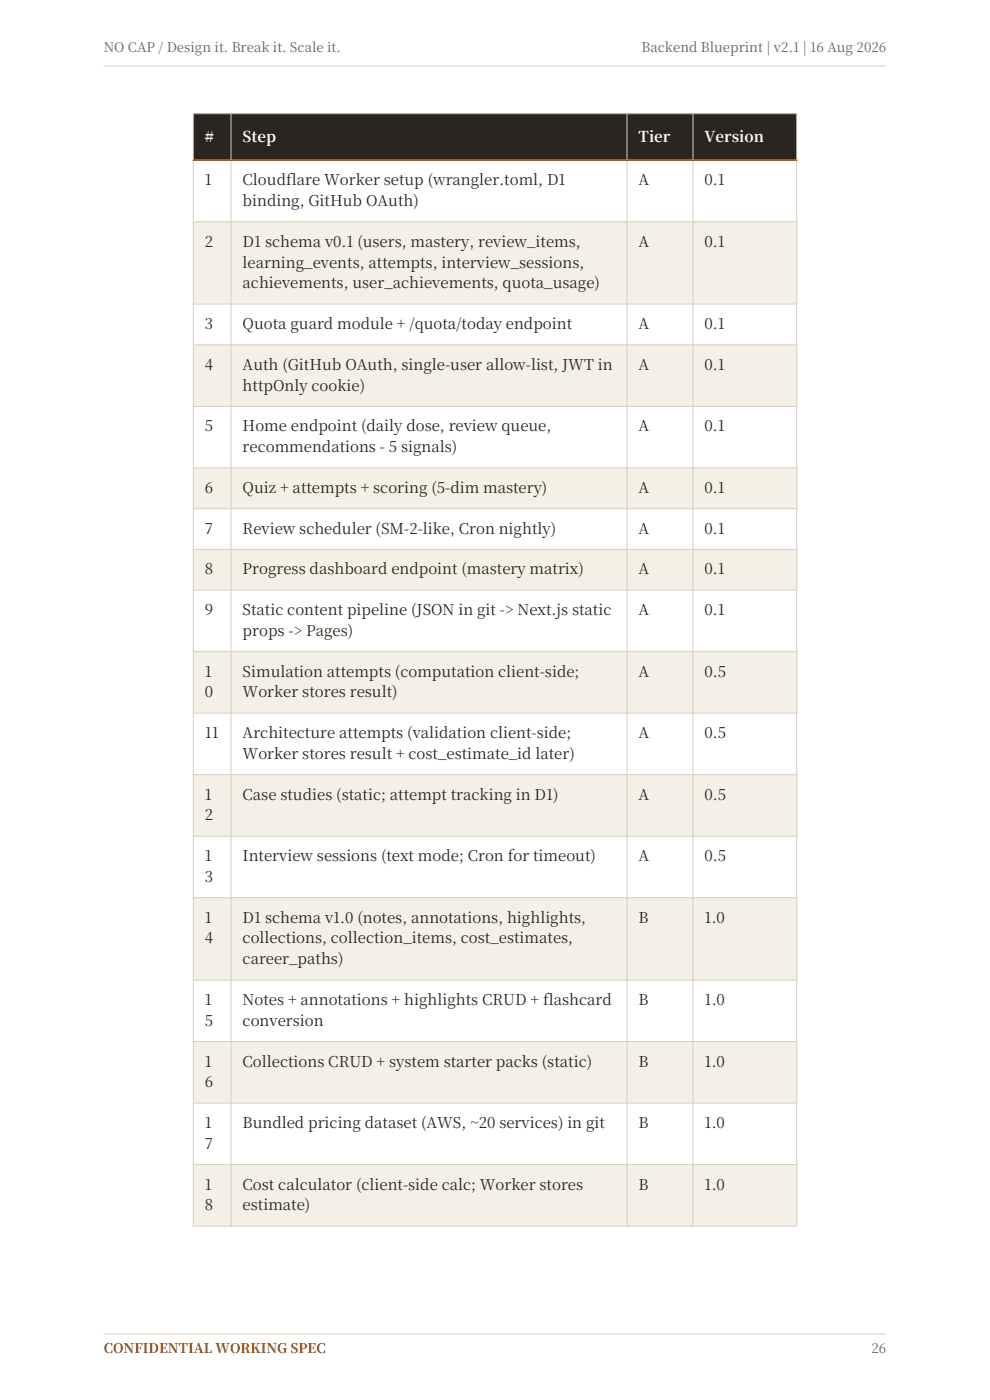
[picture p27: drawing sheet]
<svg xmlns="http://www.w3.org/2000/svg" width="210mm" height="297mm" viewBox="0 0 210 297" stroke-linecap="round" stroke-linejoin="round" font-family="sans-serif">
<defs><g id="words">
<g font-size="3.2" fill="#faf7f2">
<text x="43.5" y="30.1">#</text>
<text x="51.5" y="30.1">Step</text>
<text x="135.5" y="30.1">Tier</text>
<text x="149.5" y="30.1">Version</text>
</g>
<g font-size="3.2" fill="#2a2520">
<text x="43.5" y="39.3">1</text>
<text x="51.5" y="39.3">Cloudflare Worker setup (wrangler.toml, D1</text>
<text x="135.5" y="39.3">A</text>
<text x="149.5" y="39.3">0.1</text>
<text x="51.5" y="43.7">binding, GitHub OAuth)</text>
<text x="43.5" y="52.3">2</text>
<text x="51.5" y="52.3">D1 schema v0.1 (users, mastery, review_items,</text>
<text x="135.5" y="52.3">A</text>
<text x="149.5" y="52.3">0.1</text>
<text x="51.5" y="56.7">learning_events, attempts, interview_sessions,</text>
<text x="51.5" y="61.2">achievements, user_achievements, quota_usage)</text>
<text x="43.5" y="69.8">3</text>
<text x="51.5" y="69.8">Quota guard module + /quota/today endpoint</text>
<text x="135.5" y="69.8">A</text>
<text x="149.5" y="69.8">0.1</text>
<text x="43.5" y="78.4">4</text>
<text x="51.5" y="78.4">Auth (GitHub OAuth, single-user allow-list, JWT in</text>
<text x="51.5" y="82.9">httpOnly cookie)</text>
<text x="135.5" y="78.4">A</text>
<text x="149.5" y="78.4">0.1</text>
<text x="43.5" y="91.5">5</text>
<text x="51.5" y="91.5">Home endpoint (daily dose, review queue,</text>
<text x="51.5" y="95.9">recommendations - 5 signals)</text>
<text x="135.5" y="91.5">A</text>
<text x="149.5" y="91.5">0.1</text>
<text x="43.5" y="104.5">6</text>
<text x="51.5" y="104.5">Quiz + attempts + scoring (5-dim mastery)</text>
<text x="135.5" y="104.5">A</text>
<text x="149.5" y="104.5">0.1</text>
<text x="43.5" y="113.2">7</text>
<text x="51.5" y="113.2">Review scheduler (SM-2-like, Cron nightly)</text>
<text x="135.5" y="113.2">A</text>
<text x="149.5" y="113.2">0.1</text>
<text x="43.5" y="121.8">8</text>
<text x="51.5" y="121.8">Progress dashboard endpoint (mastery matrix)</text>
<text x="135.5" y="121.8">A</text>
<text x="149.5" y="121.8">0.1</text>
<text x="43.5" y="130.5">9</text>
<text x="51.5" y="130.5">Static content pipeline (JSON in git -&gt; Next.js static</text>
<text x="135.5" y="130.5">A</text>
<text x="149.5" y="130.5">0.1</text>
<text x="51.5" y="134.9">props -&gt; Pages)</text>
<text x="43.5" y="143.5">1</text>
<text x="51.5" y="143.5">Simulation attempts (computation client-side;</text>
<text x="135.5" y="143.5">A</text>
<text x="149.5" y="143.5">0.5</text>
<text x="43.5" y="147.9">0</text>
<text x="51.5" y="147.9">Worker stores result)</text>
<text x="43.5" y="156.6">11</text>
<text x="51.5" y="156.6">Architecture attempts (validation client-side;</text>
<text x="51.5" y="161">Worker stores result + cost_estimate_id later)</text>
<text x="135.5" y="156.6">A</text>
<text x="149.5" y="156.6">0.5</text>
<text x="43.5" y="169.6">1</text>
<text x="51.5" y="169.6">Case studies (static; attempt tracking in D1)</text>
<text x="135.5" y="169.6">A</text>
<text x="149.5" y="169.6">0.5</text>
<text x="43.5" y="174">2</text>
<text x="43.5" y="182.7">1</text>
<text x="51.5" y="182.7">Interview sessions (text mode; Cron for timeout)</text>
<text x="135.5" y="182.7">A</text>
<text x="149.5" y="182.7">0.5</text>
<text x="43.5" y="187.1">3</text>
<text x="43.5" y="195.7">1</text>
<text x="51.5" y="195.7">D1 schema v1.0 (notes, annotations, highlights,</text>
<text x="135.5" y="195.7">B</text>
<text x="149.5" y="195.7">1.0</text>
<text x="43.5" y="200.2">4</text>
<text x="51.5" y="200.2">collections, collection_items, cost_estimates,</text>
<text x="51.5" y="204.6">career_paths)</text>
<text x="43.5" y="213.2">1</text>
<text x="51.5" y="213.2">Notes + annotations + highlights CRUD + flashcard</text>
<text x="135.5" y="213.2">B</text>
<text x="149.5" y="213.2">1.0</text>
<text x="43.5" y="217.6">5</text>
<text x="51.5" y="217.6">conversion</text>
<text x="43.5" y="226.3">1</text>
<text x="51.5" y="226.3">Collections CRUD + system starter packs (static)</text>
<text x="135.5" y="226.3">B</text>
<text x="149.5" y="226.3">1.0</text>
<text x="43.5" y="230.7">6</text>
<text x="43.5" y="239.3">1</text>
<text x="51.5" y="239.3">Bundled pricing dataset (AWS, ~20 services) in git</text>
<text x="135.5" y="239.3">B</text>
<text x="149.5" y="239.3">1.0</text>
<text x="43.5" y="243.7">7</text>
<text x="43.5" y="252.4">1</text>
<text x="43.5" y="256.8">8</text>
<text x="51.5" y="252.4">Cost calculator (client-side calc; Worker stores</text>
<text x="51.5" y="256.8">estimate)</text>
<text x="135.5" y="252.4">B</text>
<text x="149.5" y="252.4">1.0</text>
</g>
<g font-size="2.8" fill="#6b6259">
<text x="22" y="11">NO CAP / Design it. Break it. Scale it.</text>
<text x="136.1" y="11">Backend Blueprint | v2.1 | 16 Aug 2026</text>
<text x="184.9" y="287">26</text>
</g>
<text font-size="2.8" fill="#b45309" x="22" y="287">CONFIDENTIAL WORKING SPEC</text>
</g></defs>
<path d="M22 14h166M22 283h166" fill="none" stroke="#d6cfc0" stroke-width=".21"/>
<path d="M41 24.1h128v9.9h-128z" fill-rule="evenodd" fill="#2a2520"/>
<g fill="#f5f0e6">
<path d="M41 47h128v17.5h-128z" fill-rule="evenodd"/>
<path d="M41 73.2h128v13h-128z" fill-rule="evenodd"/>
<path d="M41 99.3h128v8.6h-128z" fill-rule="evenodd"/>
<path d="M41 116.5h128v8.7h-128z" fill-rule="evenodd"/>
<path d="M41 138.2h128v13.1h-128z" fill-rule="evenodd"/>
<path d="M41 164.3h128v13.1h-128z" fill-rule="evenodd"/>
<path d="M41 190.5h128v17.4h-128z" fill-rule="evenodd"/>
<path d="M41 221h128v13h-128z" fill-rule="evenodd"/>
<path d="M41 247.1h128v13h-128z" fill-rule="evenodd"/>
</g>
<g fill="none" stroke="#d6cfc0" stroke-width=".21">
<path d="M41 24.1h128v236h-128zM41 34h128M49 24.1v236M133 24.1v236M147 24.1v236M41 47h128M41 64.5h128M41 73.2h128M41 86.2h128M41 99.3h128M41 107.9h128M41 116.5h128"/>
<path d="M41 125.2h128M41 138.2h128M41 151.3h128M41 164.3h128M41 177.4h128M41 190.5h128M41 207.9h128M41 221h128M41 234h128M41 247.1h128"/>
</g>
<path d="M41 34h128" fill="none" stroke="#b45309" stroke-width=".28"/>
<use href="#words"/>
</svg>
